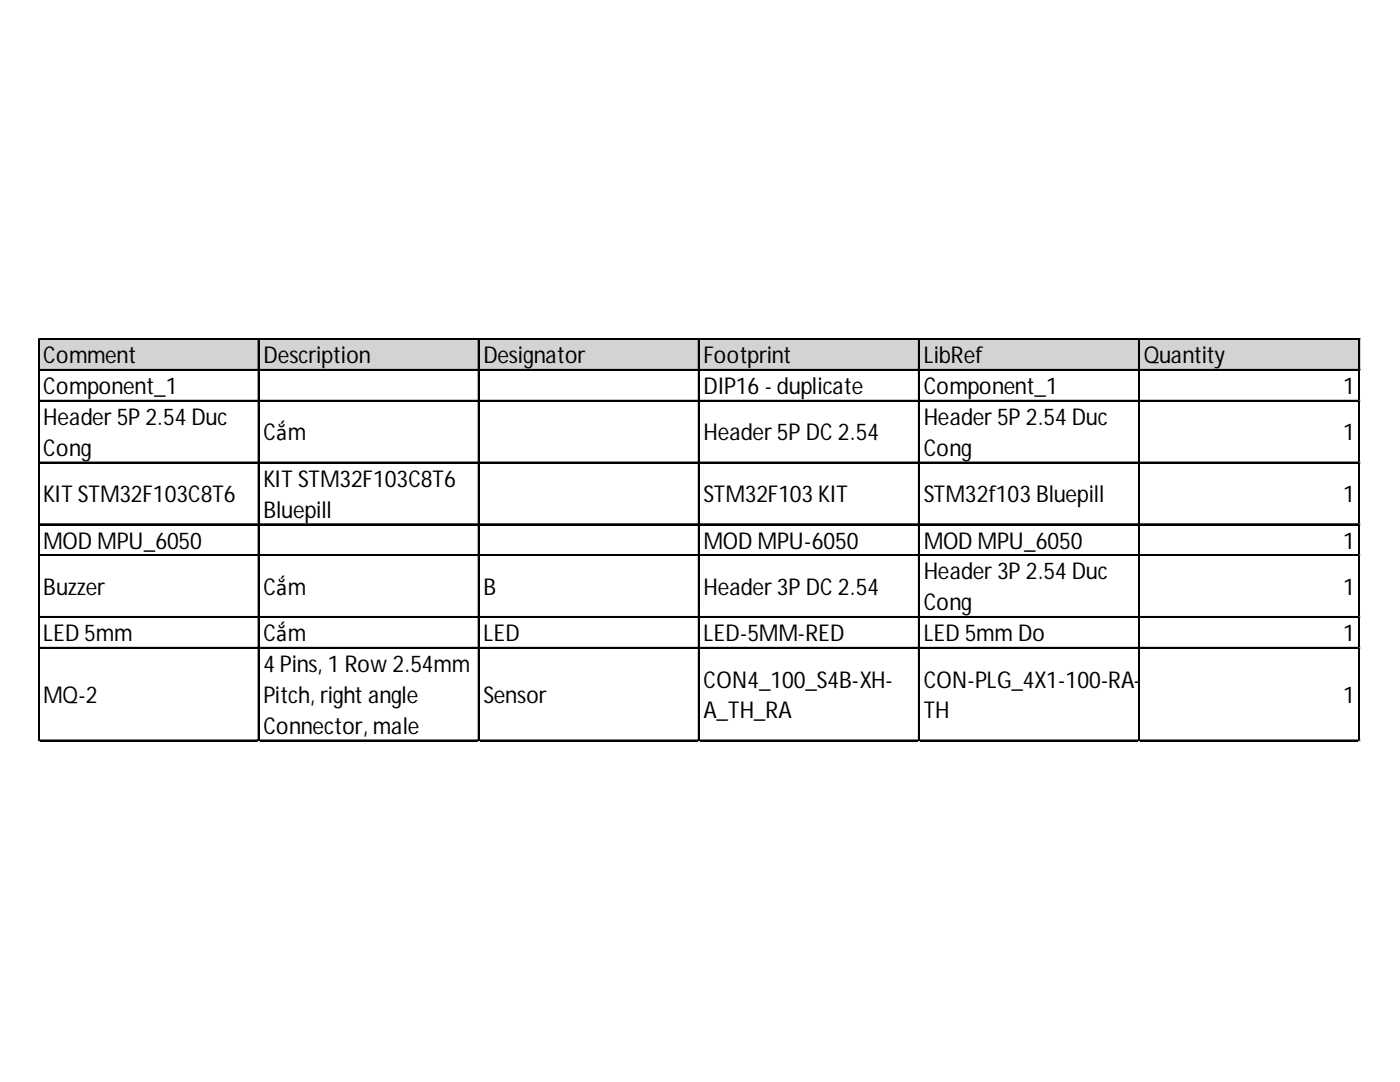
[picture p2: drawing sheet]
<svg xmlns="http://www.w3.org/2000/svg" width="279mm" height="216mm" viewBox="0 0 279 216" stroke-linecap="round" stroke-linejoin="round" font-family="sans-serif">
<defs><g id="words">
<g font-size="4.6">
<text x="8.6" y="72.5">Comment</text>
<text x="52.6" y="72.5">Description</text>
<text x="96.5" y="72.5">Designator</text>
<text x="140.4" y="72.5">Footprint</text>
<text x="184.3" y="72.5">LibRef</text>
<text x="228.3" y="72.5">Quantity</text>
<text x="8.6" y="78.6">Component_1</text>
<text x="140.4" y="78.6">DIP16 - duplicate</text>
<text x="184.3" y="78.6">Component_1</text>
<text x="268.1" y="78.6">1</text>
<text x="8.6" y="84.8">Header 5P 2.54 Duc</text>
<text x="52.6" y="87.9">Cắm</text>
<text x="140.4" y="87.9">Header 5P DC 2.54</text>
<text x="184.3" y="84.8">Header 5P 2.54 Duc</text>
<text x="268.1" y="87.9">1</text>
<text x="8.6" y="91">Cong</text>
<text x="184.3" y="91">Cong</text>
<text x="8.6" y="100.2">KIT STM32F103C8T6</text>
<text x="52.6" y="97.1">KIT STM32F103C8T6</text>
<text x="140.4" y="100.2">STM32F103 KIT</text>
<text x="184.3" y="100.2">STM32f103 Bluepill</text>
<text x="268.1" y="100.2">1</text>
<text x="52.6" y="103.3">Bluepill</text>
<text x="8.6" y="109.5">MOD MPU_6050</text>
<text x="140.4" y="109.5">MOD MPU-6050</text>
<text x="184.3" y="109.5">MOD MPU_6050</text>
<text x="268.1" y="109.5">1</text>
<text x="8.6" y="118.7">Buzzer</text>
<text x="52.6" y="118.7">Cắm</text>
<text x="96.5" y="118.7">B</text>
<text x="140.4" y="118.7">Header 3P DC 2.54</text>
<text x="184.3" y="115.6">Header 3P 2.54 Duc</text>
<text x="268.1" y="118.7">1</text>
<text x="184.3" y="121.8">Cong</text>
<text x="8.6" y="127.9">LED 5mm</text>
<text x="52.6" y="127.9">Cắm</text>
<text x="96.5" y="127.9">LED</text>
<text x="140.4" y="127.9">LED-5MM-RED</text>
<text x="184.3" y="127.9">LED 5mm Do</text>
<text x="268.1" y="127.9">1</text>
<text x="52.6" y="134.1">4 Pins, 1 Row 2.54mm</text>
<text x="140.4" y="137.2">CON4_100_S4B-XH-</text>
<text x="184.3" y="137.2">CON-PLG_4X1-100-RA-</text>
<text x="8.6" y="140.3">MQ-2</text>
<text x="52.6" y="140.3">Pitch, right angle</text>
<text x="96.5" y="140.3">Sensor</text>
<text x="140.4" y="143.4">A_TH_RA</text>
<text x="184.3" y="143.4">TH</text>
<text x="268.1" y="140.3">1</text>
<text x="52.6" y="146.4">Connector, male</text>
</g>
</g></defs>
<path d="M7.8 67.8h263.7v6.2h-263.7z" fill="#d3d3d3"/>
<g fill="none" stroke="#000" stroke-width=".26">
<path d="M7.6 67.6v80.3M7.7 67.6v80.3M7.9 67.6h263.5M7.9 67.7h263.5M7.9 73.7h263.5M7.9 73.9h263.5M7.9 79.9h263.5M51.5 67.8v80.1M51.7 67.8v80.1M95.5 67.8v80.1M95.6 67.8v80.1M139.4 67.8v80.1"/>
<path d="M139.5 67.8v80.1M183.3 67.8v80.1M183.4 67.8v80.1M227.2 67.8v80.1M227.4 67.8v80.1M271.2 67.8v80.1M271.3 67.8v80.1M7.9 80h263.5M7.9 92.2h263.5M7.9 92.3h263.5M7.9 104.5h263.5M7.9 104.7h263.5"/>
<path d="M7.9 110.7h263.5M7.9 110.8h263.5M7.9 123h263.5M7.9 123.2h263.5M7.9 129.2h263.5M7.9 129.3h263.5M7.9 147.7h263.5M7.9 147.8h263.5"/>
</g>
<path d="M7.6 147.9v.1" fill="none" stroke="#d4d4d4" stroke-width=".26"/>
<path d="M7.6 147.9l.3 .1z" fill="#d4d4d4"/>
<path d="M51.5 147.9v.1" fill="none" stroke="#d4d4d4" stroke-width=".26"/>
<path d="M51.5 147.9l.3 .1z" fill="#d4d4d4"/>
<path d="M95.5 147.9v.1" fill="none" stroke="#d4d4d4" stroke-width=".26"/>
<path d="M95.5 147.9l.2 .1z" fill="#d4d4d4"/>
<path d="M139.4 147.9v.1" fill="none" stroke="#d4d4d4" stroke-width=".26"/>
<path d="M139.4 147.9l.2 .1z" fill="#d4d4d4"/>
<path d="M183.3 147.9v.1" fill="none" stroke="#d4d4d4" stroke-width=".26"/>
<path d="M183.3 147.9l.3 .1z" fill="#d4d4d4"/>
<path d="M227.2 147.9v.1" fill="none" stroke="#d4d4d4" stroke-width=".26"/>
<path d="M227.2 147.9l.3 .1z" fill="#d4d4d4"/>
<path d="M271.2 147.9v.1" fill="none" stroke="#d4d4d4" stroke-width=".26"/>
<path d="M271.2 147.9l.2 .1z" fill="#d4d4d4"/>
<path d="M271.4 79.9h.1" fill="none" stroke="#d4d4d4" stroke-width=".26"/>
<path d="M271.4 79.9l.1 .3z" fill="#d4d4d4"/>
<path d="M271.4 92.2h.1" fill="none" stroke="#d4d4d4" stroke-width=".26"/>
<path d="M271.4 92.2l.1 .3z" fill="#d4d4d4"/>
<path d="M271.4 104.5h.1" fill="none" stroke="#d4d4d4" stroke-width=".26"/>
<path d="M271.4 104.5l.1 .3z" fill="#d4d4d4"/>
<path d="M271.4 110.7h.1" fill="none" stroke="#d4d4d4" stroke-width=".26"/>
<path d="M271.4 110.7l.1 .3z" fill="#d4d4d4"/>
<path d="M271.4 123h.1" fill="none" stroke="#d4d4d4" stroke-width=".26"/>
<path d="M271.4 123l.1 .3z" fill="#d4d4d4"/>
<path d="M271.4 129.2h.1" fill="none" stroke="#d4d4d4" stroke-width=".26"/>
<path d="M271.4 129.2l.1 .3z" fill="#d4d4d4"/>
<path d="M271.4 147.7h.1" fill="none" stroke="#d4d4d4" stroke-width=".26"/>
<path d="M271.4 147.7l.1 .2z" fill="#d4d4d4"/>
<use href="#words"/>
</svg>
